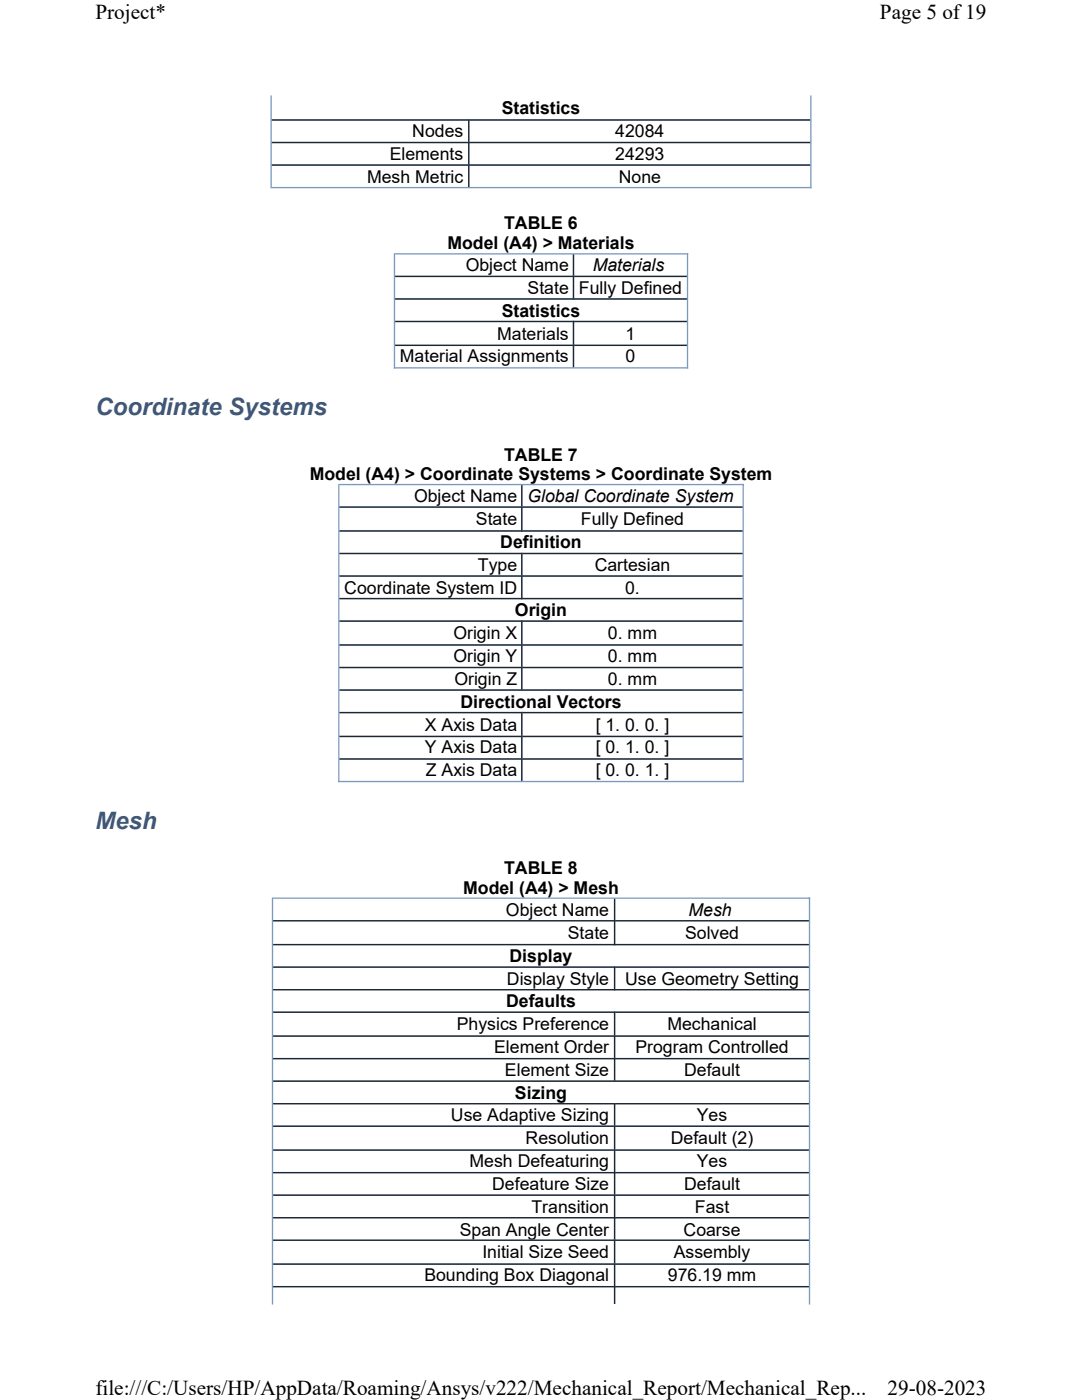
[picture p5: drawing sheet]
<svg xmlns="http://www.w3.org/2000/svg" width="216mm" height="279mm" viewBox="0 0 216 279" stroke-linecap="round" stroke-linejoin="round" font-family="sans-serif">
<defs><g id="words">
<g font-size="4.8" fill="#3b577d">
<text x="19" y="82.8">Coordinate Systems</text>
<text x="19" y="165.4">Mesh</text>
</g>
<g font-size="4.2">
<text x="19" y="3.8">Project*</text>
<text x="175.6" y="3.8">Page 5 of19</text>
<text x="19" y="278.5">file:///C:/Users/HP/AppData/Roaming/Ansys/v222/Mechanical_Report/Mechanical_Rep...</text>
<text x="177.1" y="278.5">29-08-2023</text>
</g>
<g font-size="3.5">
<text x="100.1" y="22.8">Statistics</text>
<text x="82.3" y="27.4">Nodes</text>
<text x="122.8" y="27.4">42084</text>
<text x="77.8" y="31.9">Elements</text>
<text x="122.8" y="31.9">24293</text>
<text x="73.3" y="36.5">Mesh Metric</text>
<text x="123.5" y="36.5">None</text>
<text x="100.6" y="45.8">TABLE 6</text>
<text x="89.3" y="49.7">Model (A4) &gt; Materials</text>
<text x="92.9" y="54.1">Object Name</text>
<text x="105.3" y="58.7">State</text>
<text x="115.5" y="58.7">Fully Defined</text>
<text x="118.3" y="54.1">Materials</text>
<text x="100.1" y="63.2">Statistics</text>
<text x="99.2" y="67.8">Materials</text>
<text x="124.8" y="67.8">1</text>
<text x="79.8" y="72.3">Material Assignments</text>
<text x="124.8" y="72.3">0</text>
<text x="61.8" y="95.9">Model (A4) &gt; Coordinate Systems &gt; Coordinate System</text>
<text x="100.6" y="91.9">TABLE 7</text>
<text x="82.6" y="100.2">Object Name</text>
<text x="105.2" y="100.2">Global Coordinate System</text>
<text x="95" y="104.8">State</text>
<text x="115.9" y="104.8">Fully Defined</text>
<text x="95.4" y="113.9">Type</text>
<text x="99.8" y="109.4">Definition</text>
<text x="118.7" y="113.9">Cartesian</text>
<text x="68.7" y="118.5">Coordinate System ID</text>
<text x="124.7" y="118.5">0.</text>
<text x="102.8" y="123">Origin</text>
<text x="90.5" y="127.6">Origin X</text>
<text x="121.3" y="127.6">0. mm</text>
<text x="90.5" y="132.1">Origin Y</text>
<text x="90.7" y="136.7">Origin Z</text>
<text x="121.3" y="132.1">0. mm</text>
<text x="121.3" y="136.7">0. mm</text>
<text x="91.9" y="141.2">Directional Vectors</text>
<text x="84.8" y="145.8">X Axis Data</text>
<text x="118.9" y="145.8">[ 1. 0. 0. ]</text>
<text x="84.8" y="150.4">Y Axis Data</text>
<text x="85" y="154.9">Z Axis Data</text>
<text x="118.9" y="150.4">[ 0. 1. 0. ]</text>
<text x="118.9" y="154.9">[ 0. 0. 1. ]</text>
<text x="92.4" y="178.4">Model (A4) &gt; Mesh</text>
<text x="100.6" y="174.5">TABLE 8</text>
<text x="101" y="182.8">Object Name</text>
<text x="137.4" y="182.8">Mesh</text>
<text x="101.7" y="191.9">Display</text>
<text x="113.3" y="187.4">State</text>
<text x="136.7" y="187.4">Solved</text>
<text x="101.2" y="196.5">Display Style</text>
<text x="124.7" y="196.5">Use Geometry Setting</text>
<text x="101" y="201">Defaults</text>
<text x="91.2" y="205.6">Physics Preference</text>
<text x="133.2" y="205.6">Mechanical</text>
<text x="98.6" y="210.1">Element Order</text>
<text x="100.8" y="214.7">Element Size</text>
<text x="126.8" y="210.1">Program Controlled</text>
<text x="136.5" y="214.7">Default</text>
<text x="102.8" y="219.3">Sizing</text>
<text x="90" y="223.8">Use Adaptive Sizing</text>
<text x="139" y="223.8">Yes</text>
<text x="93.7" y="232.9">Mesh Defeaturing</text>
<text x="104.9" y="228.4">Resolution</text>
<text x="133.9" y="228.4">Default (2)</text>
<text x="139" y="232.9">Yes</text>
<text x="98.2" y="237.5">Defeature Size</text>
<text x="136.5" y="237.5">Default</text>
<text x="106.1" y="242">Transition</text>
<text x="138.7" y="242">Fast</text>
<text x="91.7" y="246.6">Span Angle Center</text>
<text x="96.3" y="251.1">Initial Size Seed</text>
<text x="134.4" y="251.1">Assembly</text>
<text x="136.4" y="246.6">Coarse</text>
<text x="84.7" y="255.7">Bounding Box Diagonal</text>
<text x="133.3" y="255.7">976.19 mm</text>
</g>
</g></defs>
<g fill="none" stroke="#7a99c0" stroke-width=".26">
<path d="M54.1 19v18.3M161.8 19v18.6M54 37.4h107.9M54.2 23.9h107.5M54.2 28.4h107.5M54.2 32.9h107.5M93.5 23.8v13.5M78.7 50.5v23.1M78.8 50.7h58.5M78.8 55.2h58.3M78.8 59.7h58.3M114.4 50.8v9"/>
<path d="M137.2 50.5v23.1M78.6 73.4h58.7M78.8 64.2h58.3M78.8 68.9h58.3M114.4 64v9.3M67.6 96.6v59.5M67.7 96.7h80.7M104.1 96.8v9.3M148.3 96.6v59.5M67.7 101.2h80.5M67.7 106h80.5M67.7 110.5h80.5"/>
<path d="M67.7 115h80.5M67.7 119.5h80.5M104.1 110.3v9.3M67.7 124h80.5M67.7 128.7h80.5M67.7 133.2h80.5M67.7 137.7h80.5M104.1 123.8v14M67.5 156h80.9M67.7 142.2h80.5M67.7 147h80.5M67.7 151.5h80.5"/>
<path d="M104.1 142.1v13.7M54.4 179.1v81.2M54.5 179.3h107.2M122.6 179.4v9.2M161.5 179.1v81.2M54.5 183.8h106.9M54.5 188.5h106.9M54.5 193h106.9M54.5 197.5h106.9M122.6 192.9v4.7M54.5 202h106.9M54.5 206.8h106.9"/>
<path d="M54.5 211.3h106.9M54.5 215.8h106.9M122.6 201.9v14M54.5 220.3h106.9M54.5 224.8h106.9M54.5 229.5h106.9M54.5 234h106.9M54.5 238.5h106.9M122.6 220.1v40M54.5 243h106.9M54.5 247.5h106.9M54.5 252.3h106.9"/>
<path d="M54.5 256.8h106.9"/>
</g>
<g fill="none" stroke="#1e2630" stroke-width=".26">
<path d="M54.2 23.9h107.5M54.2 28.4h107.5M54.2 32.9h107.5M93.5 23.8v13.5M78.8 55.2h58.3M78.8 59.7h58.3M114.4 50.8v9M78.8 64.2h58.3M78.8 68.9h58.3M114.4 64v9.3M104.1 96.8v9.3M67.7 101.2h80.5"/>
<path d="M67.7 106h80.5M67.7 110.5h80.5M67.7 115h80.5M67.7 119.5h80.5M104.1 110.3v9.3M67.7 124h80.5M67.7 128.7h80.5M67.7 133.2h80.5M67.7 137.7h80.5M104.1 123.8v14M67.7 142.2h80.5M67.7 147h80.5"/>
<path d="M67.7 151.5h80.5M104.1 142.1v13.7M122.6 179.4v9.2M54.5 183.8h106.9M54.5 188.5h106.9M54.5 193h106.9M54.5 197.5h106.9M122.6 192.9v4.7M54.5 202h106.9M54.5 206.8h106.9M54.5 211.3h106.9M54.5 215.8h106.9"/>
<path d="M122.6 201.9v14M54.5 220.3h106.9M54.5 224.8h106.9M54.5 229.5h106.9M54.5 234h106.9M54.5 238.5h106.9M122.6 220.1v40M54.5 243h106.9M54.5 247.5h106.9M54.5 252.3h106.9M54.5 256.8h106.9"/>
</g>
<g fill="#fff">
<path d="M19 0h177.8v4.7h-177.8z" fill-rule="evenodd"/>
<path d="M19 274.7h177.8v4.7h-177.8z" fill-rule="evenodd"/>
</g>
<use href="#words"/>
</svg>
